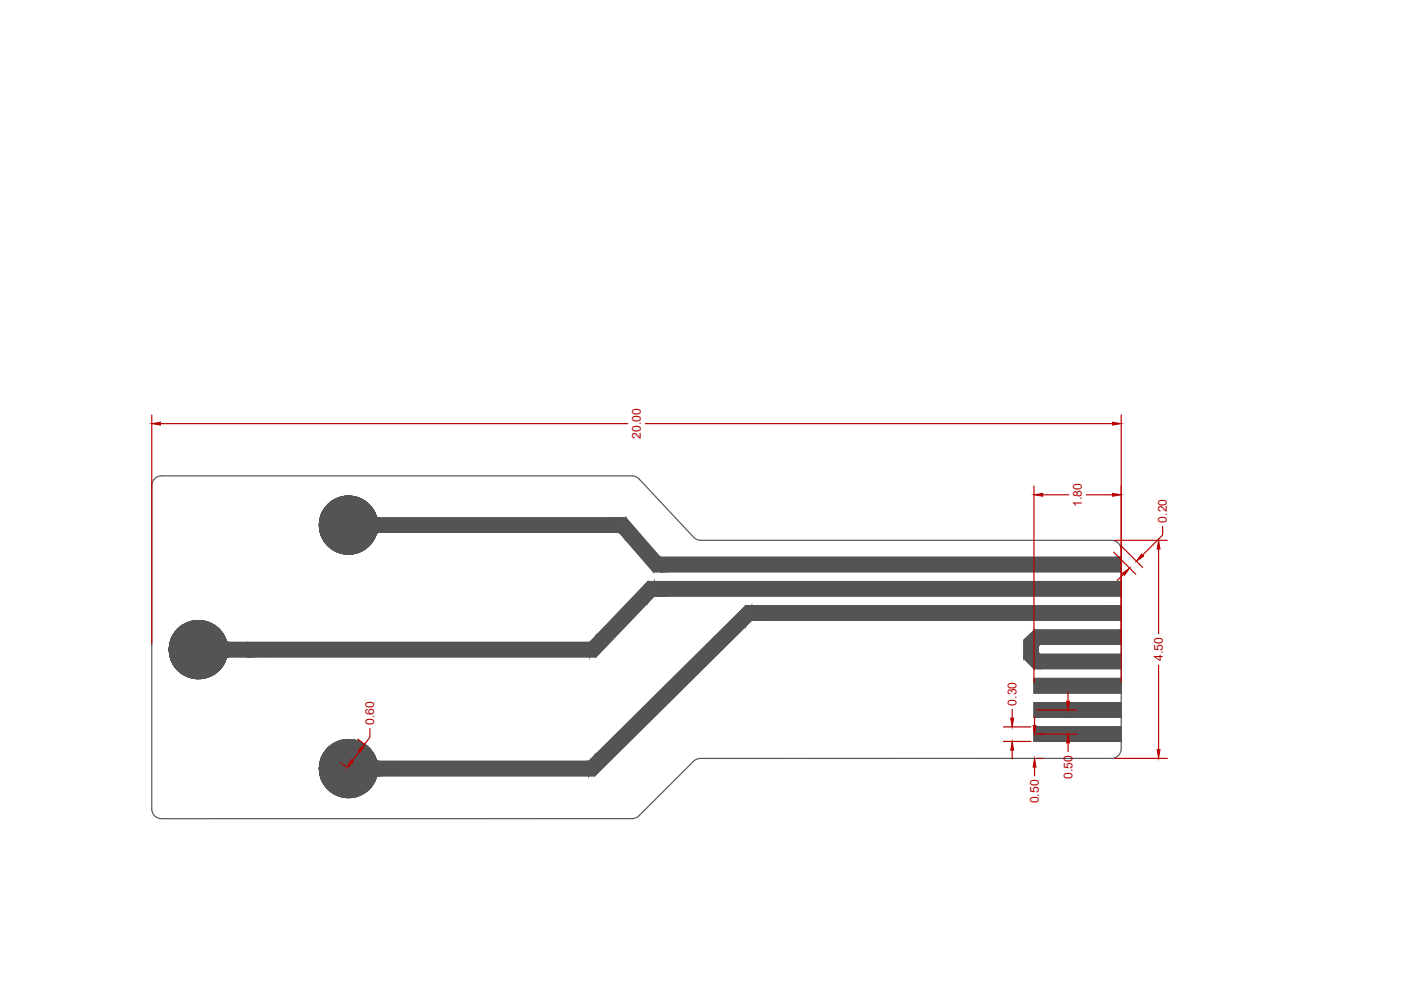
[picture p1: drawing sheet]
<svg xmlns="http://www.w3.org/2000/svg" width="297mm" height="210mm" viewBox="0 0 297 210" stroke-linecap="round" stroke-linejoin="round" font-family="sans-serif">
<defs><g id="words">
<g font-size="2.6" fill="#b80000">
<text x="135.9" y="93" transform="rotate(-90 135.9 93)">20.00</text>
<text x="229.4" y="107.5" transform="rotate(-90 229.4 107.5)">1.80</text>
<text x="247.4" y="110.8" transform="rotate(-90 247.4 110.8)">0.20</text>
<text x="246.5" y="140.1" transform="rotate(-90 246.5 140.1)">4.50</text>
<text x="215.5" y="149.6" transform="rotate(-90 215.5 149.6)">0.30</text>
<text x="79.3" y="153.7" transform="rotate(-90 79.3 153.7)">0.60</text>
<text x="227.4" y="165.2" transform="rotate(-90 227.4 165.2)">0.50</text>
<text x="220.3" y="170.3" transform="rotate(-90 220.3 170.3)">0.50</text>
</g>
</g></defs>
<!-- layer: TopLayer -->
<path d="M69.8 106.7a6.2 6.2 0 0 1 10.1 2.9l.3 .2h52.5l7.2 8.4h97.8v3h-99.2l-7.2-8.3h-51.1l-.3 .1a6.2 6.2 0 0 1-9.3 3.6 6.2 6.2 0 0 1-.8-9.9zM38 133.1a6.2 6.2 0 0 1 10 2.9l.4 .2h76.6l12.4-12.9h100.3v3.1h-99l-12.3 12.9h-78l-.4 .1a6.2 6.2 0 0 1-9.2 3.6 6.2 6.2 0 0 1-.8-9.9zM52.4 137.7h.1M69.8 158.3a6.2 6.2 0 0 1 10.1 2.9l.3 .2h44.6l33.3-33h79.6v3.1h-78.3l-33.3 33h-45.9l-.3 .2a6.2 6.2 0 0 1-9.3 3.5 6.2 6.2 0 0 1-.8-9.9zM219.2 154.1h18.5v3.1h-18.5zM219.2 149h18.5v3.1h-18.5zM219.2 143.8h18.5v3.1h-18.5z" fill="none" stroke="#545454" stroke-width=".25"/>
<g fill="#545454" stroke="#545454" stroke-width=".21">
<path d="M35.9 137.7v.1z"/>
<path d="M48.1 136.1v3.3z"/>
<path d="M48.2 136.1v3.2z"/>
<path d="M67.7 162.8v.3z"/>
<path d="M67.7 162.5v.9z"/>
<path d="M67.8 161.9v2.1z"/>
<path d="M68.1 160.9v4.1z"/>
<path d="M68.3 108.7v5.2z"/>
<path d="M68.3 160.4v5.2z"/>
<path d="M69.3 158.9v8.1z"/>
<path d="M69.7 158.4v9.1z"/>
<path d="M71.2 105.8v11.1z"/>
<path d="M71.3 157.3v11.3z"/>
<path d="M71.9 157.1v11.7z"/>
<path d="M72.4 157v11.9z"/>
<path d="M77.1 157.7v10.5z"/>
<path d="M78.9 107.8v7.1z"/>
<path d="M79.4 160.2v5.5z"/>
<path d="M79.5 108.9v4.9z"/>
<path d="M79.8 161.1v3.7z"/>
<path d="M80 161.4v3.1z"/>
<path d="M219.2 157.2h.1z"/>
<path d="M219.2 154.1h.1z"/>
<path d="M219.2 152.1h.1z"/>
<path d="M219.2 149h.1z"/>
<path d="M219.2 146.9h.1z"/>
<path d="M219.2 143.8h.1z"/>
<path d="M219.3 157.2h.9z"/>
<path d="M219.3 154.1h.9z"/>
<path d="M219.3 152.1h.9z"/>
<path d="M219.3 149h.9z"/>
<path d="M219.3 146.9h.9z"/>
<path d="M219.3 143.8h.9z"/>
<path d="M220.2 157.2h.3z"/>
<path d="M220.2 154.1h.3z"/>
<path d="M220.2 152.1h.3z"/>
<path d="M220.2 149h.3z"/>
<path d="M220.2 146.9h.3z"/>
<path d="M220.2 143.8h.3z"/>
<path d="M220.6 157.2h6z"/>
<path d="M220.6 154.1h6z"/>
<path d="M220.6 152.1h6z"/>
<path d="M220.6 149h6z"/>
<path d="M220.6 146.9h6z"/>
<path d="M220.6 143.8h6z"/>
<path d="M226.6 157.2h3.8z"/>
<path d="M226.6 154.1h3.8z"/>
<path d="M226.6 152.1h3.8z"/>
<path d="M226.6 149h3.8z"/>
<path d="M226.6 146.9h3.8z"/>
<path d="M226.6 143.8h3.8z"/>
<path d="M230.4 157.2h7.3z"/>
<path d="M230.4 154.1h7.3z"/>
<path d="M230.4 152.1h7.3z"/>
<path d="M230.4 149h7.3z"/>
<path d="M230.4 146.9h7.3z"/>
<path d="M230.4 143.8h7.3z"/>
<path d="M35.9 137.5v.3zM35.9 137.5v.4z"/>
<path d="M35.9 137.5v.4zM35.9 137.5v.4z"/>
<path d="M35.9 137.4v.5zM35.9 137.4v.6z"/>
<path d="M35.9 137.4v.6zM35.9 137.4v.6z"/>
<path d="M35.9 137.3v.7zM35.9 137.3v.9z"/>
<path d="M35.9 137.3v.9zM35.9 137.3v.9z"/>
<path d="M35.9 137.2v1zM35.9 137.2v1.1z"/>
<path d="M35.9 137.2v1.1zM35.9 137.2v1.1z"/>
<path d="M35.9 137.1v1.2zM35.9 137.1v1.3z"/>
<path d="M35.9 137v1.4zM35.9 137v1.4z"/>
<path d="M36 136.9l-.1 1.5zM36 136.9v1.6z"/>
<path d="M36 136.9v1.6zM36 136.9v1.6z"/>
<path d="M36 136.8v1.7zM36 136.8v1.9z"/>
<path d="M36 136.8v1.9zM36 136.8v1.9z"/>
<path d="M36 136.7v2zM36 136.7v2.1z"/>
<path d="M36 136.7v2.1zM36 136.7v2.1z"/>
<path d="M36 136.6v2.2zM36 136.6v2.3z"/>
<path d="M36 136.6v2.3zM36 136.6v2.3z"/>
<path d="M36 136.4v2.5zM36 136.4v2.6z"/>
<path d="M36 136.4v2.6zM36 136.4v2.6z"/>
<path d="M36.1 136.3l-.1 2.7zM36.1 136.3v2.9z"/>
<path d="M36.1 136.3v2.9zM36.1 136.3v2.9z"/>
<path d="M36.1 136.2v3zM36.1 136.2v3.1z"/>
<path d="M36.1 136.2v3.1zM36.1 136.2v3.1z"/>
<path d="M36.1 136.1v3.2zM36.1 136.1v3.3z"/>
<path d="M36.1 136.1v3.3zM36.1 136.1v3.3z"/>
<path d="M36.2 136l-.1 3.4zM36.2 136v3.5z"/>
<path d="M36.2 135.9v3.6zM36.2 135.9v3.6z"/>
<path d="M36.2 135.8v3.7zM36.2 135.8v3.8z"/>
<path d="M36.2 135.8v3.8zM36.2 135.8v3.8z"/>
<path d="M36.2 135.7v3.9zM36.2 135.7v4.1z"/>
<path d="M36.2 135.7v4.1zM36.2 135.7v4.1z"/>
<path d="M36.3 135.6l-.1 4.2zM36.3 135.6v4.3z"/>
<path d="M36.3 135.6v4.3zM36.3 135.6v4.3z"/>
<path d="M36.3 135.5v4.4zM36.3 135.5v4.5z"/>
<path d="M36.3 135.5v4.5zM36.3 135.5v4.5z"/>
<path d="M36.4 135.4l-.1 4.6zM36.4 135.4v4.7z"/>
<path d="M36.4 135.4v4.7zM36.4 135.4v4.7z"/>
<path d="M36.4 135.2v4.9zM36.4 135.2v5z"/>
<path d="M36.4 135.2v5zM36.4 135.2v5z"/>
<path d="M36.5 135.1l-.1 5.1zM36.5 135.1v5.2z"/>
<path d="M36.5 135.1v5.2zM36.5 135.1v5.2z"/>
<path d="M36.5 135v5.3zM36.5 135v5.5z"/>
<path d="M36.5 135v5.5zM36.5 135v5.5z"/>
<path d="M36.6 134.9l-.1 5.6zM36.6 134.9v5.7z"/>
<path d="M36.6 134.9v5.7zM36.6 134.9v5.7z"/>
<path d="M36.6 134.8v5.8zM36.6 134.8v5.9z"/>
<path d="M36.6 134.8v5.9zM36.6 134.8v5.9z"/>
<path d="M36.7 134.7l-.1 6zM36.7 134.7v6.1z"/>
<path d="M36.7 134.7v6.1zM36.7 134.7v6.1z"/>
<path d="M36.8 134.6l-.1 6.2zM36.8 134.6v6.3z"/>
<path d="M36.8 134.6v6.3zM36.8 134.6v6.3z"/>
<path d="M36.8 134.5v6.4zM36.8 134.5v6.5z"/>
<path d="M36.8 134.5v6.5zM36.8 134.5v6.5z"/>
<path d="M36.9 134.4l-.1 6.6zM36.9 134.4v6.7z"/>
<path d="M36.9 134.4v6.7zM36.9 134.4v6.7z"/>
<path d="M37 134.3l-.1 6.8zM37 134.3v6.9z"/>
<path d="M37 134.3v6.9zM37 134.3v6.9z"/>
<path d="M37 134.2v7zM37 134.2v7.1z"/>
<path d="M37 134.2v7.1zM37 134.2v7.1z"/>
<path d="M37.1 134.1l-.1 7.2zM37.1 134.1v7.3z"/>
<path d="M37.1 134.1v7.3zM37.1 134.1v7.3z"/>
<path d="M37.2 134l-.1 7.4zM37.2 134v7.5z"/>
<path d="M37.2 134v7.5zM37.2 134v7.5z"/>
<path d="M37.3 133.9l-.1 7.6zM37.3 133.9v7.7z"/>
<path d="M37.3 133.9v7.7zM37.3 133.9v7.7z"/>
<path d="M37.3 133.8v7.8zM37.3 133.8v7.9z"/>
<path d="M37.3 133.8v7.9zM37.3 133.8v7.9z"/>
<path d="M37.4 133.7l-.1 8zM37.4 133.7v8.1z"/>
<path d="M37.4 133.7v8.1zM37.4 133.7v8.1z"/>
<path d="M37.5 133.6l-.1 8.2zM37.5 133.6v8.3z"/>
<path d="M37.5 133.6v8.3zM37.5 133.6v8.3z"/>
<path d="M37.6 133.5l-.1 8.4zM37.6 133.5v8.5z"/>
<path d="M37.6 133.5v8.5zM37.6 133.5v8.5z"/>
<path d="M37.7 133.4l-.1 8.6zM37.7 133.4v8.7z"/>
<path d="M37.7 133.4v8.7zM37.7 133.4v8.7z"/>
<path d="M37.7 133.4v8.7l.1-8.8zM37.8 133.3v8.9z"/>
<path d="M37.8 133.3v8.9zM37.8 133.3v8.9z"/>
<path d="M37.8 133.3v8.9l.1-9zM37.9 133.2v9z"/>
<path d="M37.9 133.2v9zM37.9 133.2v9z"/>
<path d="M37.9 133.2v9l.1-9.1zM38 133.1v9.2z"/>
<path d="M38 133.1v9.2zM38 133.1v9.2z"/>
<path d="M38 133.1v9.2v-9.2zM38 133.1v9.3z"/>
<path d="M38 133.1v9.3zM38 133.1v9.3z"/>
<path d="M38 133.1v9.3l.1-9.4zM38.1 133v9.5z"/>
<path d="M38.1 133v9.5zM38.1 133v9.5z"/>
<path d="M38.1 133v9.5l.1-9.6zM38.2 132.9v9.7z"/>
<path d="M38.2 132.9v9.7zM38.2 132.9v9.7z"/>
<path d="M38.2 132.9v9.7l.1-9.8zM38.3 132.8v9.9z"/>
<path d="M38.3 132.8v9.9zM38.3 132.8v9.9z"/>
<path d="M38.3 132.8v9.9l.1-10zM38.4 132.7v10z"/>
<path d="M38.4 132.7v10zM38.4 132.7v10z"/>
<path d="M38.4 132.7v10l.1-10zM38.5 132.7v10.1z"/>
<path d="M38.5 132.7v10.1zM38.5 132.7v10.1z"/>
<path d="M38.5 132.7v10.1l.1-10.2zM38.6 132.6v10.3z"/>
<path d="M38.6 132.6v10.3zM38.6 132.6v10.3z"/>
<path d="M38.6 132.6v10.3l.2-10.4zM38.8 132.5v10.4z"/>
<path d="M38.8 132.5v10.4zM38.8 132.5v10.4z"/>
<path d="M38.8 132.5v10.4l.1-10.4zM38.9 132.5v10.5z"/>
<path d="M38.9 132.5v10.5zM38.9 132.5v10.5z"/>
<path d="M38.9 132.5v10.5l.1-10.6zM39 132.4v10.7l-.1-.1z"/>
<path d="M39 132.4v10.7zM39 132.4v10.7z"/>
<path d="M39 132.4v10.7l.1-10.8zM39.1 132.3v10.8h-.1z"/>
<path d="M39.1 132.3v10.8zM39.1 132.3v10.8z"/>
<path d="M39.1 132.3v10.8l.1-10.8zM39.2 132.3v10.9l-.1-.1z"/>
<path d="M39.2 132.3v10.9zM39.2 132.3v10.9z"/>
<path d="M39.2 132.3v10.9l.1-11zM39.3 132.2v11h-.1z"/>
<path d="M39.3 132.2v11zM39.3 132.2v11z"/>
<path d="M39.3 132.2v11l.1-11zM39.4 132.2v11.1l-.1-.1z"/>
<path d="M39.4 132.2v11.1zM39.4 132.2v11.1z"/>
<path d="M39.4 132.2v11.1l.1-11.2zM39.5 132.1v11.3l-.1-.1z"/>
<path d="M39.5 132.1v11.3zM39.5 132.1v11.3z"/>
<path d="M39.5 132.1v11.3l.1-11.3zM39.6 132.1v11.3h-.1z"/>
<path d="M39.6 132.1v11.3zM39.6 132.1v11.3z"/>
<path d="M39.6 132.1v11.3l.1-11.4zM39.7 132v11.5l-.1-.1z"/>
<path d="M39.7 132v11.5zM39.8 132v11.5z"/>
<path d="M39.8 132v11.5l.1-11.5zM39.9 132v11.5h-.1z"/>
<path d="M39.9 132v11.5zM39.9 132v11.5z"/>
<path d="M39.9 132v11.5l.1-11.6zM40 131.9v11.6h-.1z"/>
<path d="M40 131.9v11.6zM40 131.9v11.6z"/>
<path d="M40 131.9v11.6l.1-11.6zM40.1 131.9v11.7l-.1-.1z"/>
<path d="M40.1 131.9v11.7zM40.1 131.9v11.7z"/>
<path d="M40.1 131.9v11.7l.1-11.7zM40.2 131.9v11.7h-.1z"/>
<path d="M40.2 131.9v11.7zM40.2 131.9v11.7z"/>
<path d="M40.2 131.9v11.7l.1-11.8zM40.3 131.8v11.9l-.1-.1z"/>
<path d="M40.3 131.8v11.9zM40.3 131.8v11.9z"/>
<path d="M40.3 131.8v11.9l.2-11.9zM40.5 131.8v11.9h-.2z"/>
<path d="M40.5 131.8v11.9zM40.5 131.8v11.9z"/>
<path d="M40.5 131.8v11.9l.1-11.9zM40.6 131.8v11.9h-.1z"/>
<path d="M40.6 131.8v11.9zM40.6 131.8v11.9z"/>
<path d="M40.6 131.8v11.9l.1-12zM40.7 131.7v12h-.1z"/>
<path d="M40.7 131.7v12zM40.7 131.7v12z"/>
<path d="M40.7 131.7v12l.1-12zM40.8 131.7v12.1l-.1-.1z"/>
<path d="M40.8 131.7v12.1zM40.8 131.7v12.1z"/>
<path d="M40.8 131.7v12.1l.1-12.1zM40.9 131.7v12.1h-.1z"/>
<path d="M40.9 131.7v12.1zM40.9 131.7v12.1z"/>
<path d="M40.9 131.7v12.1l.2-12.1zM41.1 131.7v12.1h-.2z"/>
<path d="M41.1 131.7v12.1zM41.1 131.7v12.1z"/>
<path d="M41.1 131.7v12.1l.1-12.2zM41.2 131.6v12.2h-.1z"/>
<path d="M41.2 131.6v12.2zM41.2 131.6v12.2z"/>
<path d="M41.2 131.6v12.2l.1-12.2zM41.3 131.6v12.3l-.1-.1z"/>
<path d="M41.3 131.6v12.3zM41.3 131.6v12.3z"/>
<path d="M41.3 131.6v12.3l.1-12.3zM41.4 131.6v12.3h-.1z"/>
<path d="M41.4 131.6v12.3zM41.4 131.6v12.3z"/>
<path d="M41.4 131.6v12.3l.2-12.3zM41.6 131.6v12.3h-.2z"/>
<path d="M41.6 131.6v12.3zM41.6 131.6v12.3z"/>
<path d="M41.6 131.6v12.3l.1-12.3zM41.7 131.6v12.3h-.1z"/>
<path d="M41.7 131.6v12.3zM41.7 131.6v12.3z"/>
<path d="M41.7 131.6v12.3l.1-12.3zM41.8 131.6v12.3h-.1z"/>
<path d="M41.8 131.6v12.3zM41.8 131.6v12.3z"/>
<path d="M41.8 131.6v12.3l.1-12.3zM41.9 131.6v12.3h-.1z"/>
<path d="M41.9 131.6v12.3zM41.9 131.6v12.3z"/>
<path d="M41.9 131.6v12.3l.2-12.3zM42.1 131.6v12.3h-.2z"/>
<path d="M42.1 131.6v12.3zM42.1 131.6v12.3z"/>
<path d="M42.1 131.6v12.3l.1-12.3zM42.2 131.6v12.3h-.1z"/>
<path d="M42.2 131.6v12.3zM42.2 131.6v12.3z"/>
<path d="M42.2 131.6v12.3l.1-12.3zM42.3 131.6v12.3h-.1z"/>
<path d="M42.3 131.6v12.3zM42.3 131.6v12.3z"/>
<path d="M42.3 131.6v12.3l.1-12.3zM42.4 131.6v12.3h-.1z"/>
<path d="M42.4 131.6v12.3zM42.4 131.6v12.3z"/>
<path d="M42.4 131.6v12.3l.2-12.3zM42.6 131.6v12.3h-.2z"/>
<path d="M42.6 131.6v12.3zM42.6 131.6v12.3z"/>
<path d="M42.6 131.6v12.3l.1-12.3zM42.7 131.6v12.3h-.1z"/>
<path d="M42.7 131.6v12.3zM42.7 131.6v12.3z"/>
<path d="M42.7 131.6v12.3l.1-12.3zM42.8 131.6v12.3h-.1z"/>
<path d="M42.8 131.6v12.3zM42.8 131.6v12.3z"/>
<path d="M42.8 131.6v12.3l.1-12.3zM42.9 131.6v12.2l-.1 .1z"/>
<path d="M42.9 131.6v12.2zM42.9 131.6v12.2z"/>
<path d="M42.9 131.6v12.2l.2-12.1zM43.1 131.7v12.1h-.2z"/>
<path d="M43.1 131.7v12.1zM43.1 131.7v12.1z"/>
<path d="M43.1 131.7v12.1l.1-12.1zM43.2 131.7v12.1h-.1z"/>
<path d="M43.2 131.7v12.1zM43.2 131.7v12.1z"/>
<path d="M43.2 131.7v12.1l.1-12.1zM43.3 131.7v12.1h-.1z"/>
<path d="M43.3 131.7v12.1zM43.3 131.7v12.1z"/>
<path d="M43.3 131.7v12.1l.1-12.1zM43.4 131.7v12l-.1 .1z"/>
<path d="M43.4 131.7v12zM43.4 131.7v12z"/>
<path d="M43.4 131.7v12l.2-11.9zM43.6 131.8v11.9h-.2z"/>
<path d="M43.6 131.8v11.9zM43.6 131.8v11.9z"/>
<path d="M43.6 131.8v11.9l.1-11.9zM43.7 131.8v11.9h-.1z"/>
<path d="M43.7 131.8v11.9zM43.7 131.8v11.9z"/>
<path d="M43.7 131.8v11.9l.1-11.9zM43.8 131.8v11.9h-.1z"/>
<path d="M43.8 131.8v11.9zM43.8 131.8v11.9z"/>
<path d="M43.8 131.8v11.9l.1-11.8zM43.9 131.9v11.7l-.1 .1z"/>
<path d="M43.9 131.9v11.7zM43.9 131.9v11.7z"/>
<path d="M43.9 131.9v11.7l.1-11.7zM44 131.9v11.7h-.1z"/>
<path d="M44 131.9v11.7zM44 131.9v11.7z"/>
<path d="M44 131.9v11.7l.2-11.7zM44.2 131.9v11.6l-.2 .1z"/>
<path d="M44.2 131.9v11.6zM44.2 131.9v11.6z"/>
<path d="M44.2 131.9v11.6l.1-11.5zM44.3 132v11.5h-.1z"/>
<path d="M44.3 132v11.5zM44.3 132v11.5z"/>
<path d="M44.3 132v11.5l.1-11.5zM44.4 132v11.4l-.1 .1z"/>
<path d="M44.4 132v11.4zM44.4 132v11.4z"/>
<path d="M44.4 132v11.4l.1-11.3zM44.5 132.1v11.3h-.1z"/>
<path d="M44.5 132.1v11.3zM44.5 132.1v11.3z"/>
<path d="M44.5 132.1v11.3l.1-11.3zM44.6 132.1v11.2l-.1 .1z"/>
<path d="M44.6 132.1v11.2zM44.6 132.1v11.2z"/>
<path d="M44.6 132.1v11.2l.1-11.1zM44.7 132.2v11.1h-.1z"/>
<path d="M44.7 132.2v11.1zM44.7 132.2v11.1z"/>
<path d="M44.7 132.2v11.1l.1-11.1zM44.8 132.2v11l-.1 .1z"/>
<path d="M44.8 132.2v11zM44.8 132.2v11z"/>
<path d="M44.8 132.2v11l.2-10.9zM45 132.3v10.9h-.2z"/>
<path d="M45 132.3v10.9zM45 132.3v10.9z"/>
<path d="M45 132.3v10.9l.1-10.9zM45.1 132.3v10.8l-.1 .1z"/>
<path d="M45.1 132.3v10.8zM45.1 132.3v10.8z"/>
<path d="M45.1 132.3v10.8l.1-10.7zM45.2 132.4v10.7h-.1z"/>
<path d="M45.2 132.4v10.7zM45.2 132.4v10.7z"/>
<path d="M45.2 132.4v10.7l.1-10.6zM45.3 132.5l-.1 10.6z"/>
<path d="M45.3 132.5v10.5zM45.3 132.5v10.5z"/>
<path d="M45.3 132.5v10.5zM45.4 132.5l-.1 10.5z"/>
<path d="M45.4 132.5v10.4zM45.4 132.5v10.4z"/>
<path d="M45.4 132.5v10.4zM45.5 132.6l-.1 10.3z"/>
<path d="M45.5 132.6v10.3zM45.5 132.6v10.3z"/>
<path d="M45.5 132.6v10.3zM45.6 132.7l-.1 10.2z"/>
<path d="M45.6 132.7v10.1zM45.6 132.7v10.1z"/>
<path d="M45.6 132.7v10.1zM45.7 132.8l-.1 10z"/>
<path d="M45.7 132.8v9.9zM45.7 132.8v9.9z"/>
<path d="M45.7 132.8v9.9zM45.8 132.8l-.1 9.9z"/>
<path d="M45.8 132.8v9.8zM45.8 132.8v9.8z"/>
<path d="M45.8 132.8v9.8zM45.9 132.9l-.1 9.7z"/>
<path d="M45.9 132.9v9.7zM45.9 132.9v9.7z"/>
<path d="M45.9 132.9v9.7zM46 133l-.1 9.6z"/>
<path d="M46 133v9.5zM46 133v9.5z"/>
<path d="M46 133v9.5zM46.1 133.1l-.1 9.4z"/>
<path d="M46.1 133.1v9.3zM46.1 133.1v9.3z"/>
<path d="M46.1 133.1v9.3zM46.2 133.1l-.1 9.3z"/>
<path d="M46.2 133.1v9.2zM46.2 133.1v9.2z"/>
<path d="M46.2 133.1v9.2zM46.3 133.2l-.1 9.1z"/>
<path d="M46.3 133.2v9zM46.3 133.2v9z"/>
<path d="M46.3 133.2v9zM46.4 133.3l-.1 8.9z"/>
<path d="M46.4 133.3v8.9zM46.4 133.3v8.9z"/>
<path d="M46.4 133.3v8.9zM46.4 133.4v8.8z"/>
<path d="M46.4 133.4v8.7zM46.5 133.4l-.1 8.7z"/>
<path d="M46.5 133.4v8.7zM46.5 133.5v8.6z"/>
<path d="M46.5 133.5v8.5zM46.5 133.5v8.5z"/>
<path d="M46.5 133.5v8.5zM46.6 133.6l-.1 8.4z"/>
<path d="M46.6 133.6v8.3zM46.6 133.6v8.3z"/>
<path d="M46.6 133.6v8.3zM46.7 133.7l-.1 8.2z"/>
<path d="M46.7 133.7v8.1zM46.7 133.7v8.1z"/>
<path d="M46.7 133.7v8.1zM46.8 133.8l-.1 8z"/>
<path d="M46.8 133.8v7.9zM46.8 133.8v7.9z"/>
<path d="M46.8 133.8v7.9zM46.9 133.9l-.1 7.8z"/>
<path d="M46.9 133.9v7.7zM46.9 133.9v7.7z"/>
<path d="M46.9 133.9v7.7zM46.9 134v7.6z"/>
<path d="M46.9 134v7.5zM46.9 134v7.5z"/>
<path d="M46.9 134v7.5zM47 134.1l-.1 7.4z"/>
<path d="M47 134.1v7.3zM47 134.1v7.3z"/>
<path d="M47 134.1v7.3zM47.1 134.2l-.1 7.2z"/>
<path d="M47.1 134.2v7.1zM47.1 134.2v7.1z"/>
<path d="M47.1 134.2v7.1zM47.2 134.3l-.1 7z"/>
<path d="M47.2 134.3v6.9zM47.2 134.3v6.9z"/>
<path d="M47.2 134.3v6.9zM47.2 134.4v6.8z"/>
<path d="M47.2 134.4v6.7zM47.2 134.4v6.7z"/>
<path d="M47.2 134.4v6.7zM47.3 134.5l-.1 6.6z"/>
<path d="M47.3 134.5v6.5zM47.3 134.5v6.5z"/>
<path d="M47.3 134.5v6.5zM47.4 134.6l-.1 6.4z"/>
<path d="M47.4 134.6v6.3zM47.4 134.6v6.3z"/>
<path d="M47.4 134.6v6.3zM47.4 134.7v6.2z"/>
<path d="M47.4 134.7v6.1zM47.4 134.7v6.1z"/>
<path d="M47.4 134.7v6.1zM47.5 134.8l-.1 6z"/>
<path d="M47.5 134.8v5.9zM47.5 134.8v5.9z"/>
<path d="M47.5 134.8v5.9zM47.5 134.9v5.8z"/>
<path d="M47.5 134.9v5.7zM47.5 134.9v5.7z"/>
<path d="M47.5 134.9v5.7zM47.6 135l-.1 5.6z"/>
<path d="M47.6 135v5.4zM47.6 135v5.4z"/>
<path d="M47.6 135v5.4zM47.7 135.1l-.1 5.3z"/>
<path d="M47.7 135.1v5.2zM47.7 135.1v5.2z"/>
<path d="M47.7 135.1v5.2zM47.7 135.3v5z"/>
<path d="M47.7 135.3v4.9zM47.7 135.3v4.9z"/>
<path d="M47.7 135.3v4.9zM47.8 135.4l-.1 4.8z"/>
<path d="M47.8 135.4v4.7zM47.8 135.4v4.7z"/>
<path d="M47.8 135.4v4.7zM47.8 135.5v4.6z"/>
<path d="M47.8 135.5v4.5zM47.8 135.5v4.5z"/>
<path d="M47.8 135.5v4.5zM47.8 135.6v4.4z"/>
<path d="M47.8 135.6v4.3zM47.8 135.6v4.3z"/>
<path d="M47.8 135.6v4.3zM47.9 135.7l-.1 4.2z"/>
<path d="M47.9 135.7v4.1zM47.9 135.7v4.1z"/>
<path d="M47.9 135.7v4.1zM47.9 135.8v4z"/>
<path d="M47.9 135.8v3.8zM47.9 135.8v3.8z"/>
<path d="M47.9 135.8v3.8zM47.9 135.9v3.7z"/>
<path d="M47.9 135.9v3.7zM47.9 135.9v3.7z"/>
<path d="M47.9 135.9v3.7zM48 135.9l-.1 3.7z"/>
<path d="M48 135.9v3.7zM48 135.9v3.7z"/>
<path d="M48 135.9v3.7zM48 135.9v3.7z"/>
<path d="M48 135.9v3.6zM48 135.9v3.6z"/>
<path d="M48 135.9v3.6zM48 136v3.5z"/>
<path d="M48 136v3.5zM48 136v3.5z"/>
<path d="M48 136v3.5zM48 136v3.5z"/>
<path d="M48 136v3.5zM48 136v3.5z"/>
<path d="M48 136v3.5zM48 136v3.5z"/>
<path d="M48 136v3.4zM48 136v3.4z"/>
<path d="M48 136v3.4zM48.1 136.1l-.1 3.3z"/>
<path d="M48.1 136.1v3.3zM48.1 136.1v3.3z"/>
<path d="M48.1 136.1v3.3zM48.1 136.1v3.3z"/>
<path d="M48.1 136.1v3.3zM48.1 136.1v3.3z"/>
<path d="M48.1 136.1v3.3zM48.1 136.1v3.3zM48.1 136.1v3.3z"/>
<path d="M48.1 136.1v3.3zM48.1 136.1v3.3zM48.1 136.1v3.3zM48.1 136.1v3.3z"/>
<path d="M48.1 136.1v3.3zM48.2 136.1l-.1 3.3zM48.2 136.1v3.2z"/>
<path d="M48.2 136.1v3.2zM48.2 136.2v3.1z"/>
<path d="M48.2 136.2v3.1zM48.2 136.2v3.1z"/>
<path d="M48.2 136.2v3.1zM48.2 136.2v3.1zM48.2 136.2v3.1zM48.2 136.2v3.1z"/>
<path d="M48.2 136.2v3.1zM48.3 136.2l-.1 3.1zM48.3 136.2v3.1zM48.3 136.2v3.1z"/>
<path d="M48.3 136.2v3.1zM48.3 136.2v3.1z"/>
<path d="M48.3 136.2v3.1zM48.3 136.2v3.1z"/>
<path d="M48.3 136.2v3.1zM48.3 136.2v3.1z"/>
<path d="M48.3 136.2v3.1zM48.3 136.2v3.1z"/>
<path d="M48.3 136.2v3.1zM48.4 136.2l-.1 3.1z"/>
<path d="M48.4 136.2v3.1zM48.4 136.2v3.1z"/>
<path d="M48.4 136.2v3.1zM48.4 136.2v3.1zM48.4 136.2v3.1zM48.4 136.2v3.1z"/>
<path d="M48.4 136.2v3.1l4-3.1zM48.4 139.3l4-3.1v3.1z"/>
<path d="M67.7 111.2v.2zM67.7 111.2v.3z"/>
<path d="M67.7 162.8v.2zM67.7 162.8v.3zM67.7 162.8v.3z"/>
<path d="M67.7 111v.5zM67.7 111v.7z"/>
<path d="M67.7 162.6v.5zM67.7 162.6v.7z"/>
<path d="M67.7 162.6v.7zM67.7 162.6v.7z"/>
<path d="M67.7 110.9v.8zM67.7 110.9v.9z"/>
<path d="M67.7 162.5v.8zM67.7 162.5v.9zM67.7 162.5v.9z"/>
<path d="M67.7 110.8v1zM67.7 110.8v1.1z"/>
<path d="M67.7 162.4v1zM67.7 162.4v1.1z"/>
<path d="M67.7 162.4v1.1zM67.7 162.4v1.1z"/>
<path d="M67.8 110.7l-.1 1.2zM67.8 110.7v1.3z"/>
<path d="M67.8 162.3l-.1 1.2zM67.8 162.3v1.3z"/>
<path d="M67.8 162.3v1.3zM67.8 162.3v1.3z"/>
<path d="M67.8 110.5v1.5zM67.8 110.5v1.6z"/>
<path d="M67.8 162.1v1.5zM67.8 162.1v1.7z"/>
<path d="M67.8 162.1v1.7zM67.8 162.1v1.7z"/>
<path d="M67.8 110.4v1.7zM67.8 110.4v1.9z"/>
<path d="M67.8 162v1.8zM67.8 162v1.9z"/>
<path d="M67.8 162v1.9zM67.8 162v1.9z"/>
<path d="M67.8 110.3v2zM67.8 110.3v2.1z"/>
<path d="M67.8 161.9v2zM67.8 161.9v2.1zM67.8 161.9v2.1z"/>
<path d="M67.8 110.2v2.2zM67.8 110.2v2.3zM67.8 110.2v2.3zM67.8 110.2v2.3z"/>
<path d="M67.8 161.8v2.2zM67.8 161.8v2.3z"/>
<path d="M67.8 161.8v2.3zM67.8 161.8v2.3z"/>
<path d="M67.9 110l-.1 2.5zM67.9 110v2.6z"/>
<path d="M67.9 110v2.6zM67.9 110v2.6z"/>
<path d="M67.9 161.7l-.1 2.4zM67.9 161.7v2.6z"/>
<path d="M67.9 161.7v2.6zM67.9 161.7v2.6z"/>
<path d="M67.9 109.9v2.7zM67.9 109.9v2.9z"/>
<path d="M67.9 109.9v2.9zM67.9 109.9v2.9z"/>
<path d="M67.9 161.5v2.8zM67.9 161.5v2.9z"/>
<path d="M67.9 161.5v2.9zM67.9 161.5v2.9z"/>
<path d="M67.9 109.8v3zM67.9 109.8v3.1zM67.9 109.8v3.1zM67.9 109.8v3.1z"/>
<path d="M67.9 161.4v3zM67.9 161.4v3.1z"/>
<path d="M67.9 161.4v3.1zM67.9 161.4v3.1z"/>
<path d="M67.9 109.7v3.2zM67.9 109.7v3.3zM67.9 109.7v3.3zM67.9 109.7v3.3z"/>
<path d="M68 161.3l-.1 3.2zM68 161.3v3.3z"/>
<path d="M68 161.3v3.3zM68 161.3v3.3z"/>
<path d="M68 109.6l-.1 3.4zM68 109.6v3.5z"/>
<path d="M68 109.6v3.5zM68 109.6v3.5z"/>
<path d="M68 161.2v3.4zM68 161.2v3.5z"/>
<path d="M68 161.2v3.5zM68 161.2v3.5z"/>
<path d="M68 109.4v3.7zM68 109.4v3.8z"/>
<path d="M68 109.4v3.8zM68 109.4v3.8z"/>
<path d="M68 161v3.7zM68 161v3.9z"/>
<path d="M68 161v3.9zM68 161v3.9z"/>
<path d="M68.1 109.3l-.1 3.9zM68.1 109.3v4.1zM68.1 109.3v4.1zM68.1 109.3v4.1z"/>
<path d="M68.1 160.9l-.1 4zM68.1 160.9v4.1zM68.1 160.9v4.1z"/>
<path d="M68.1 109.2v4.2zM68.1 109.2v4.3zM68.1 109.2v4.3zM68.1 109.2v4.3z"/>
<path d="M68.1 160.8v4.2zM68.1 160.8v4.3z"/>
<path d="M68.1 160.8v4.3zM68.1 160.8v4.3z"/>
<path d="M68.1 109.1v4.4zM68.1 109.1v4.5zM68.1 109.1v4.5zM68.1 109.1v4.5z"/>
<path d="M68.1 160.7v4.4zM68.1 160.7v4.5z"/>
<path d="M68.1 160.7v4.5zM68.1 160.7v4.5z"/>
<path d="M68.2 109l-.1 4.6zM68.2 109v4.7zM68.2 109v4.7zM68.2 109v4.7z"/>
<path d="M68.2 160.6l-.1 4.6zM68.2 160.6v4.7z"/>
<path d="M68.2 160.6v4.7zM68.2 160.6v4.7z"/>
<path d="M68.2 108.8v4.9zM68.2 108.8v5zM68.2 108.8v5zM68.2 108.8v5z"/>
<path d="M68.2 160.5v4.8zM68.2 160.5v4.9z"/>
<path d="M68.2 160.5v4.9zM68.2 160.5v4.9z"/>
<path d="M68.3 108.7l-.1 5.1zM68.3 108.7v5.2zM68.3 108.7v5.2z"/>
<path d="M68.3 160.4l-.1 5zM68.3 160.4v5.2zM68.3 160.4v5.2z"/>
<path d="M68.3 108.6v5.3zM68.3 108.6v5.5zM68.3 108.6v5.5zM68.3 108.6v5.5z"/>
<path d="M68.4 160.2l-.1 5.4zM68.4 160.2v5.5z"/>
<path d="M68.4 160.2v5.5zM68.4 160.2v5.5z"/>
<path d="M68.4 108.5l-.1 5.6zM68.4 108.5v5.7zM68.4 108.5v5.7zM68.4 108.5v5.7z"/>
<path d="M68.4 160.1v5.6zM68.4 160.1v5.7z"/>
<path d="M68.4 160.1v5.7zM68.4 160.1v5.7z"/>
<path d="M68.5 108.4l-.1 5.8zM68.5 108.4v5.9z"/>
<path d="M68.5 108.4v5.9zM68.5 108.4v5.9z"/>
<path d="M68.5 160l-.1 5.8zM68.5 160v5.9z"/>
<path d="M68.5 160v5.9zM68.5 160v5.9z"/>
<path d="M68.5 108.3v6zM68.5 108.3v6.1zM68.5 108.3v6.1zM68.5 108.3v6.1z"/>
<path d="M68.5 159.9v6zM68.5 159.9v6.1z"/>
<path d="M68.5 159.9v6.1zM68.5 159.9v6.1z"/>
<path d="M68.6 108.2l-.1 6.2zM68.6 108.2v6.3zM68.6 108.2v6.3zM68.6 108.2v6.3z"/>
<path d="M68.6 159.8l-.1 6.2zM68.6 159.8v6.3z"/>
<path d="M68.6 159.8v6.3zM68.6 159.8v6.3z"/>
<path d="M68.7 108.1l-.1 6.4zM68.7 108.1v6.5zM68.7 108.1v6.5zM68.7 108.1v6.5z"/>
<path d="M68.7 159.7l-.1 6.4zM68.7 159.7v6.5z"/>
<path d="M68.7 159.7v6.5zM68.7 159.7v6.5z"/>
<path d="M68.7 108v6.6zM68.7 108v6.7zM68.7 108v6.7zM68.7 108v6.7z"/>
<path d="M68.7 159.6v6.6zM68.7 159.6v6.7z"/>
<path d="M68.7 159.6v6.7zM68.7 159.6v6.7z"/>
<path d="M68.8 107.9l-.1 6.8zM68.8 107.9v6.9zM68.8 107.9v6.9zM68.8 107.9v6.9z"/>
<path d="M68.8 159.5l-.1 6.8zM68.8 159.5v6.9z"/>
<path d="M68.8 159.5v6.9zM68.8 159.5v6.9z"/>
<path d="M68.9 107.8l-.1 7zM68.9 107.8v7.1zM68.9 107.8v7.1zM68.9 107.8v7.1z"/>
<path d="M68.9 159.4l-.1 7zM68.9 159.4v7.1z"/>
<path d="M68.9 159.4v7.1zM68.9 159.4v7.1z"/>
<path d="M68.9 107.7v7.2zM68.9 107.7v7.3z"/>
<path d="M68.9 107.7v7.3zM68.9 107.7v7.3z"/>
<path d="M68.9 159.3v7.2zM68.9 159.3v7.3z"/>
<path d="M68.9 159.3v7.3zM68.9 159.3v7.3z"/>
<path d="M69 107.6l-.1 7.4zM69 107.6v7.5zM69 107.6v7.5zM69 107.6v7.5z"/>
<path d="M69 159.2l-.1 7.4zM69 159.2v7.5zM69 159.2v7.5zM69 159.2v7.5z"/>
<path d="M69.1 107.5l-.1 7.6zM69.1 107.5v7.7zM69.1 107.5v7.7zM69.1 107.5v7.7z"/>
<path d="M69.1 159.1l-.1 7.6zM69.1 159.1v7.7z"/>
<path d="M69.1 159.1v7.7zM69.1 159.1v7.7z"/>
<path d="M69.2 107.4l-.1 7.8zM69.2 107.4v7.9zM69.2 107.4v7.9zM69.2 107.4v7.9z"/>
<path d="M69.2 159l-.1 7.8zM69.2 159v7.9z"/>
<path d="M69.2 159v7.9zM69.2 159v7.9z"/>
<path d="M69.2 107.3v8zM69.2 107.3v8.1zM69.2 107.3v8.1zM69.2 107.3v8.1z"/>
<path d="M69.3 158.9l-.1 8zM69.3 158.9v8.1zM69.3 158.9v8.1z"/>
<path d="M69.3 107.2l-.1 8.2zM69.3 107.2v8.3zM69.3 107.2v8.3zM69.3 107.2v8.3z"/>
<path d="M69.3 158.8v8.2zM69.3 158.8v8.3z"/>
<path d="M69.3 158.8v8.3zM69.3 158.8v8.3z"/>
<path d="M69.4 107.1l-.1 8.4zM69.4 107.1v8.5zM69.4 107.1v8.5zM69.4 107.1v8.5z"/>
<path d="M69.4 158.7l-.1 8.4zM69.4 158.7v8.5z"/>
<path d="M69.4 158.7v8.5zM69.4 158.7v8.5z"/>
<path d="M69.5 107l-.1 8.6zM69.5 107v8.7z"/>
<path d="M69.5 107v8.7zM69.5 107v8.7z"/>
<path d="M69.5 158.6l-.1 8.6zM69.5 158.6v8.7z"/>
<path d="M69.5 158.6v8.7zM69.5 158.6v8.7z"/>
<path d="M69.5 107v8.7l.1-8.8zM69.6 106.9v8.9z"/>
<path d="M69.6 106.9v8.9zM69.6 106.9v8.9z"/>
<path d="M69.5 158.6v8.7l.1-8.8zM69.6 158.5v8.9z"/>
<path d="M69.6 158.5v8.9zM69.6 158.5v8.9z"/>
<path d="M69.6 106.9v8.9l.1-9zM69.7 106.8v9.1zM69.7 106.8v9.1zM69.7 106.8v9.1z"/>
<path d="M69.6 158.5v8.9l.1-9zM69.7 158.4v9.1zM69.7 158.4v9.1z"/>
<path d="M69.7 106.8v9.1l.1-9.2zM69.8 106.7v9.2zM69.8 106.7v9.2zM69.8 106.7v9.2z"/>
<path d="M69.7 158.4v9.1l.1-9.1zM69.8 158.4v9.2z"/>
<path d="M69.8 158.4v9.2zM69.8 158.4v9.2z"/>
<path d="M69.8 106.7v9.2l.1-9.2zM69.9 106.7v9.3zM69.9 106.7v9.3zM69.9 106.7v9.3z"/>
<path d="M69.8 158.4v9.2l.1-9.3zM69.9 158.3v9.3z"/>
<path d="M69.9 158.3v9.3zM69.9 158.3v9.3z"/>
<path d="M69.9 106.7v9.3l.1-9.4zM70 106.6v9.5zM70 106.6v9.5zM70 106.6v9.5z"/>
<path d="M69.9 158.3v9.3l.1-9.4zM70 158.2v9.5z"/>
<path d="M70 158.2v9.5zM70 158.2v9.5z"/>
<path d="M70 106.6v9.5l.1-9.6zM70.1 106.5v9.7zM70.1 106.5v9.7zM70.1 106.5v9.7z"/>
<path d="M70 158.2v9.5l.1-9.6zM70.1 158.1v9.7z"/>
<path d="M70.1 158.1v9.7zM70.1 158.1v9.7z"/>
<path d="M70.1 106.5v9.7l.1-9.8zM70.2 106.4v9.9zM70.2 106.4v9.9zM70.2 106.4v9.9z"/>
<path d="M70.1 158.1v9.7l.1-9.8zM70.2 158v9.9z"/>
<path d="M70.2 158v9.9zM70.2 158v9.9z"/>
<path d="M70.2 106.4v9.9l.1-10zM70.3 106.3v10zM70.3 106.3v10zM70.3 106.3v10z"/>
<path d="M70.2 158v9.9l.1-9.9zM70.3 158v9.9z"/>
<path d="M70.3 158v9.9zM70.3 158v9.9z"/>
<path d="M70.3 106.3v10l.1-10zM70.4 106.3v10.1zM70.4 106.3v10.1zM70.4 106.3v10.1z"/>
<path d="M70.3 158v9.9l.1-10zM70.4 157.9v10.1z"/>
<path d="M70.4 157.9v10.1zM70.4 157.9v10.1z"/>
<path d="M70.4 106.3v10.1l.1-10.2zM70.5 106.2v10.3zM70.5 106.2v10.3zM70.5 106.2v10.3z"/>
<path d="M70.4 157.9v10.1l.1-10.2zM70.5 157.8v10.3zM70.5 157.8v10.3zM70.5 157.8v10.3z"/>
<path d="M70.5 106.2v10.3l.1-10.4zM70.6 106.1v10.4zM70.6 106.1v10.4zM70.6 106.1v10.4z"/>
<path d="M70.5 157.8v10.3l.1-10.3zM70.6 157.8v10.4z"/>
<path d="M70.6 157.8v10.4zM70.6 157.8v10.4z"/>
<path d="M70.6 106.1v10.4l.1-10.4zM70.7 106.1v10.5l-.1-.1zM70.7 106.1v10.5zM70.7 106.1v10.5z"/>
<path d="M70.6 157.8v10.4l.1-10.5zM70.7 157.7v10.5h-.1z"/>
<path d="M70.7 157.7v10.5zM70.7 157.7v10.5z"/>
<path d="M70.7 106.1v10.5l.1-10.6zM70.8 106v10.7l-.1-.1zM70.8 106v10.7zM70.8 106v10.7z"/>
<path d="M70.7 157.7v10.5l.1-10.6zM70.8 157.6v10.7l-.1-.1z"/>
<path d="M70.8 157.6v10.7zM70.8 157.6v10.7z"/>
<path d="M70.8 106v10.7l.1-10.8zM70.9 105.9v10.8h-.1z"/>
<path d="M70.9 105.9v10.8zM70.9 105.9v10.8z"/>
<path d="M70.8 157.6v10.7l.1-10.7zM70.9 157.6v10.7h-.1z"/>
<path d="M70.9 157.6v10.7zM70.9 157.6v10.7z"/>
<path d="M70.9 105.9v10.8l.1-10.8zM71 105.9v10.9l-.1-.1zM71 105.9v10.9zM71 105.9v10.9z"/>
<path d="M70.9 157.6v10.7l.1-10.8zM71 157.5v10.9l-.1-.1z"/>
<path d="M71 157.5v10.9zM71 157.5v10.9z"/>
<path d="M71 105.9v10.9l.1-11zM71.1 105.8v11h-.1zM71.1 105.8v11zM71.1 105.8v11z"/>
<path d="M71 157.5v10.9l.1-11zM71.1 157.4v11.1l-.1-.1z"/>
<path d="M71.1 157.4v11.1zM71.1 157.4v11.1z"/>
<path d="M71.1 105.8v11l.1-11zM71.2 105.8v11.1l-.1-.1zM71.2 105.8v11.1z"/>
<path d="M71.1 157.4v11.1l.1-11.1zM71.2 157.4v11.1h-.1z"/>
<path d="M71.2 157.4v11.1zM71.2 157.4v11.1z"/>
<path d="M71.2 105.8v11.1l.1-11.2zM71.3 105.7v11.3l-.1-.1zM71.3 105.7v11.3zM71.3 105.7v11.3z"/>
<path d="M71.2 157.4v11.1l.1-11.2zM71.3 157.3v11.3l-.1-.1zM71.3 157.3v11.3z"/>
<path d="M71.3 105.7v11.3l.2-11.3zM71.5 105.7v11.3h-.2zM71.5 105.7v11.3zM71.5 105.7v11.3z"/>
<path d="M71.3 157.3v11.3l.2-11.3zM71.5 157.3v11.3h-.2z"/>
<path d="M71.5 157.3v11.3zM71.5 157.3v11.3z"/>
<path d="M71.5 105.7v11.3l.1-11.4zM71.6 105.6v11.5l-.1-.1zM71.6 105.6v11.5zM71.6 105.6v11.5z"/>
<path d="M71.5 157.3v11.3l.1-11.4zM71.6 157.2v11.5l-.1-.1zM71.6 157.2v11.5zM71.6 157.2v11.5z"/>
<path d="M71.6 105.6v11.5l.1-11.5zM71.7 105.6v11.5h-.1zM71.7 105.6v11.5zM71.7 105.6v11.5z"/>
<path d="M71.6 157.2v11.5l.1-11.5zM71.7 157.2v11.5h-.1z"/>
<path d="M71.7 157.2v11.5zM71.7 157.2v11.5z"/>
<path d="M71.7 105.6v11.5l.1-11.6zM71.8 105.5v11.6h-.1zM71.8 105.5v11.6zM71.8 105.5v11.6z"/>
<path d="M71.7 157.2v11.5l.1-11.6zM71.8 157.1v11.7l-.1-.1zM71.8 157.1v11.7zM71.8 157.1v11.7z"/>
<path d="M71.8 105.5v11.6l.1-11.6zM71.9 105.5v11.7l-.1-.1zM71.9 105.5v11.7zM71.9 105.5v11.7z"/>
<path d="M71.8 157.1v11.7l.1-11.7zM71.9 157.1v11.7h-.1zM71.9 157.1v11.7z"/>
<path d="M71.9 105.5v11.7l.1-11.7zM72 105.5v11.7h-.1zM72 105.5v11.7zM72 105.5v11.7z"/>
<path d="M71.9 157.1v11.7l.1-11.7zM72 157.1v11.7h-.1z"/>
<path d="M72 157.1v11.7zM72 157.1v11.7z"/>
<path d="M72 105.5v11.7l.2-11.8zM72.2 105.4v11.9l-.2-.1zM72.2 105.4v11.9zM72.2 105.4v11.9z"/>
<path d="M72 157.1v11.7l.2-11.8zM72.2 157v11.9l-.2-.1z"/>
<path d="M72.2 157v11.9zM72.2 157v11.9z"/>
<path d="M72.2 105.4v11.9l.1-11.9zM72.3 105.4v11.9h-.1zM72.3 105.4v11.9zM72.3 105.4v11.9z"/>
<path d="M72.2 157v11.9l.1-11.9zM72.3 157v11.9h-.1z"/>
<path d="M72.3 157v11.9zM72.3 157v11.9z"/>
<path d="M72.3 105.4v11.9l.1-11.9zM72.4 105.4v11.9h-.1zM72.4 105.4v11.9zM72.4 105.4v11.9z"/>
<path d="M72.3 157v11.9l.1-11.9zM72.4 157v11.9h-.1zM72.4 157v11.9z"/>
<path d="M72.4 105.4v11.9l.1-12zM72.5 105.3v12.1l-.1-.1zM72.5 105.3v12.1zM72.5 105.3v12.1z"/>
<path d="M72.4 157v11.9l.1-12zM72.5 156.9v12.1l-.1-.1z"/>
<path d="M72.5 156.9v12.1zM72.5 156.9v12.1z"/>
<path d="M72.5 105.3v12.1l.1-12.1zM72.6 105.3v12.1h-.1zM72.6 105.3v12.1zM72.6 105.3v12.1z"/>
<path d="M72.5 156.9v12.1l.1-12.1zM72.6 156.9v12.1h-.1z"/>
<path d="M72.6 156.9v12.1zM72.6 156.9v12.1z"/>
<path d="M72.6 105.3v12.1l.2-12.1zM72.8 105.3v12.1h-.2zM72.8 105.3v12.1zM72.8 105.3v12.1z"/>
<path d="M72.6 156.9v12.1l.2-12.1zM72.8 156.9v12.1h-.2z"/>
<path d="M72.8 156.9v12.1zM72.8 156.9v12.1z"/>
<path d="M72.8 105.3v12.1l.1-12.1zM72.9 105.3v12.1h-.1zM72.9 105.3v12.1zM72.9 105.3v12.1z"/>
<path d="M72.8 156.9v12.1l.1-12.1zM72.9 156.9v12.1h-.1z"/>
<path d="M72.9 156.9v12.1zM72.9 156.9v12.1z"/>
<path d="M72.9 105.3v12.1l.1-12.2zM73 105.2v12.2h-.1zM73 105.2v12.2zM73 105.2v12.2z"/>
<path d="M72.9 156.9v12.1l.1-12.2zM73 156.8v12.3l-.1-.1zM73 156.8v12.3zM73 156.8v12.3z"/>
<path d="M73 105.2v12.2l.1-12.2zM73.1 105.2v12.3l-.1-.1zM73.1 105.2v12.3zM73.1 105.2v12.3z"/>
<path d="M73 156.8v12.3l.1-12.3zM73.1 156.8v12.3h-.1zM73.1 156.8v12.3zM73.1 156.8v12.3z"/>
<path d="M73.1 105.2v12.3l.2-12.3zM73.3 105.2v12.3h-.2zM73.3 105.2v12.3zM73.3 105.2v12.3z"/>
<path d="M73.1 156.8v12.3l.2-12.3zM73.3 156.8v12.3h-.2z"/>
<path d="M73.3 156.8v12.3zM73.3 156.8v12.3z"/>
<path d="M73.3 105.2v12.3l.1-12.3zM73.4 105.2v12.3h-.1zM73.4 105.2v12.3zM73.4 105.2v12.3z"/>
<path d="M73.3 156.8v12.3l.1-12.3zM73.4 156.8v12.3h-.1zM73.4 156.8v12.3zM73.4 156.8v12.3z"/>
<path d="M73.4 105.2v12.3l.1-12.3zM73.5 105.2v12.3h-.1zM73.5 105.2v12.3zM73.5 105.2v12.3z"/>
<path d="M73.4 156.8v12.3l.1-12.3zM73.5 156.8v12.3h-.1z"/>
<path d="M73.5 156.8v12.3zM73.5 156.8v12.3z"/>
<path d="M73.5 105.2v12.3l.1-12.3zM73.6 105.2v12.3h-.1zM73.6 105.2v12.3zM73.6 105.2v12.3z"/>
<path d="M73.5 156.8v12.3l.1-12.3zM73.6 156.8v12.3h-.1zM73.6 156.8v12.3zM73.6 156.8v12.3z"/>
<path d="M73.6 105.2v12.3l.2-12.3zM73.8 105.2v12.3h-.2zM73.8 105.2v12.3zM73.8 105.2v12.3z"/>
<path d="M73.6 156.8v12.3l.2-12.3zM73.8 156.8v12.3h-.2z"/>
<path d="M73.8 156.8v12.3zM73.8 156.8v12.3z"/>
<path d="M73.8 105.2v12.3l.1-12.3zM73.9 105.2v12.3h-.1zM73.9 105.2v12.3zM73.9 105.2v12.3z"/>
<path d="M73.8 156.8v12.3l.1-12.3zM73.9 156.8v12.3h-.1z"/>
<path d="M73.9 156.8v12.3zM73.9 156.8v12.3z"/>
<path d="M73.9 105.2v12.3l.1-12.3zM74 105.2v12.3h-.1z"/>
<path d="M74 105.2v12.3zM74 105.2v12.3z"/>
<path d="M73.9 156.8v12.3l.1-12.3zM74 156.8v12.3h-.1z"/>
<path d="M74 156.8v12.3zM74 156.8v12.3z"/>
<path d="M74 105.2v12.3l.1-12.3zM74.1 105.2v12.3h-.1zM74.1 105.2v12.3zM74.1 105.2v12.3z"/>
<path d="M74 156.8v12.3l.1-12.3zM74.1 156.8v12.3h-.1z"/>
<path d="M74.1 156.8v12.3zM74.1 156.8v12.3z"/>
<path d="M74.1 105.2v12.3l.2-12.3zM74.3 105.2v12.3h-.2zM74.3 105.2v12.3zM74.3 105.2v12.3z"/>
<path d="M74.1 156.8v12.3l.2-12.3zM74.3 156.8v12.3h-.2z"/>
<path d="M74.3 156.8v12.3zM74.3 156.8v12.3z"/>
<path d="M74.3 105.2v12.3l.1-12.3zM74.4 105.2v12.3h-.1zM74.4 105.2v12.3zM74.4 105.2v12.3z"/>
<path d="M74.3 156.8v12.3l.1-12.3zM74.4 156.8v12.3h-.1z"/>
<path d="M74.4 156.8v12.3zM74.4 156.8v12.3z"/>
<path d="M74.4 105.2v12.3l.1-12.3zM74.5 105.2v12.3h-.1zM74.5 105.2v12.3zM74.5 105.2v12.3z"/>
<path d="M74.4 156.8v12.3l.1-12.3zM74.5 156.8v12.3h-.1z"/>
<path d="M74.5 156.8v12.3zM74.5 156.8v12.3z"/>
<path d="M74.5 105.2v12.3l.1-12.3zM74.6 105.2v12.3h-.1zM74.6 105.2v12.3zM74.6 105.2v12.3z"/>
<path d="M74.5 156.8v12.3l.1-12.3zM74.6 156.8v12.3h-.1zM74.6 156.8v12.3zM74.6 156.8v12.3z"/>
<path d="M74.6 105.2v12.3l.2-12.3zM74.8 105.2v12.2l-.2 .1zM74.8 105.2v12.2zM74.8 105.2v12.2z"/>
<path d="M74.6 156.8v12.3l.2-12.2zM74.8 156.9v12.2h-.2zM74.8 156.9v12.2zM74.8 156.9v12.2z"/>
<path d="M74.8 105.2v12.2l.1-12.1zM74.9 105.3v12.1h-.1zM74.9 105.3v12.1zM74.9 105.3v12.1z"/>
<path d="M74.8 156.9v12.2l.1-12.2zM74.9 156.9v12.1l-.1 .1z"/>
<path d="M74.9 156.9v12.1zM74.9 156.9v12.1z"/>
<path d="M74.9 105.3v12.1l.1-12.1zM75 105.3v12.1h-.1zM75 105.3v12.1zM75 105.3v12.1z"/>
<path d="M74.9 156.9v12.1l.1-12.1zM75 156.9v12.1h-.1z"/>
<path d="M75 156.9v12.1zM75 156.9v12.1z"/>
<path d="M75 105.3v12.1l.1-12.1zM75.1 105.3v12.1h-.1zM75.1 105.3v12.1zM75.1 105.3v12.1z"/>
<path d="M75 156.9v12.1l.1-12.1zM75.1 156.9v12.1h-.1z"/>
<path d="M75.1 156.9v12.1zM75.1 156.9v12.1z"/>
<path d="M75.1 105.3v12.1l.2-12.1zM75.3 105.3v12.1h-.2zM75.3 105.3v12.1zM75.3 105.3v12.1z"/>
<path d="M75.1 156.9v12.1l.2-12.1zM75.3 156.9v12.1h-.2z"/>
<path d="M75.3 156.9v12.1zM75.3 156.9v12.1z"/>
<path d="M75.3 105.3v12.1l.1-12zM75.4 105.4v11.9l-.1 .1zM75.4 105.4v11.9zM75.4 105.4v11.9z"/>
<path d="M75.3 156.9v12.1l.1-12zM75.4 157v11.9l-.1 .1z"/>
<path d="M75.4 157v11.9zM75.4 157v11.9z"/>
<path d="M75.4 105.4v11.9l.1-11.9zM75.5 105.4v11.9h-.1zM75.5 105.4v11.9zM75.5 105.4v11.9z"/>
<path d="M75.4 157v11.9l.1-11.9zM75.5 157v11.9h-.1z"/>
<path d="M75.5 157v11.9zM75.5 157v11.9z"/>
<path d="M75.5 105.4v11.9l.1-11.9zM75.6 105.4v11.9h-.1zM75.6 105.4v11.9zM75.6 105.4v11.9z"/>
<path d="M75.5 157v11.9l.1-11.9zM75.6 157v11.9h-.1zM75.6 157v11.9zM75.6 157v11.9z"/>
<path d="M75.6 105.4v11.9l.1-11.8zM75.7 105.5v11.7l-.1 .1zM75.7 105.5v11.7zM75.7 105.5v11.7z"/>
<path d="M75.6 157v11.9l.1-11.8zM75.7 157.1v11.7l-.1 .1z"/>
<path d="M75.7 157.1v11.7zM75.7 157.1v11.7z"/>
<path d="M75.7 105.5v11.7l.2-11.7zM75.9 105.5v11.7h-.2z"/>
<path d="M75.9 105.5v11.7zM75.9 105.5v11.7z"/>
<path d="M75.7 157.1v11.7l.2-11.7zM75.9 157.1v11.7h-.2z"/>
<path d="M75.9 157.1v11.7zM75.9 157.1v11.7z"/>
<path d="M75.9 105.5v11.7l.1-11.7zM76 105.5v11.6l-.1 .1zM76 105.5v11.6zM76 105.5v11.6z"/>
<path d="M75.9 157.1v11.7l.1-11.6zM76 157.2v11.6h-.1z"/>
<path d="M76 157.2v11.6zM76 157.2v11.6z"/>
<path d="M76 105.5v11.6l.1-11.5zM76.1 105.6v11.5h-.1zM76.1 105.6v11.5zM76.1 105.6v11.5z"/>
<path d="M76 157.2v11.6l.1-11.6zM76.1 157.2v11.5l-.1 .1z"/>
<path d="M76.1 157.2v11.5zM76.1 157.2v11.5z"/>
<path d="M76.1 105.6v11.5l.1-11.5zM76.2 105.6v11.5h-.1zM76.2 105.6v11.5zM76.2 105.6v11.5z"/>
<path d="M76.1 157.2v11.5l.1-11.5zM76.2 157.2v11.5h-.1zM76.2 157.2v11.5zM76.2 157.2v11.5z"/>
<path d="M76.2 105.6v11.5l.1-11.4zM76.3 105.7v11.3l-.1 .1zM76.3 105.7v11.3zM76.3 105.7v11.3z"/>
<path d="M76.2 157.2v11.5l.1-11.4zM76.3 157.3v11.3l-.1 .1z"/>
<path d="M76.3 157.3v11.3zM76.3 157.3v11.3z"/>
<path d="M76.3 105.7v11.3l.1-11.3zM76.4 105.7v11.3h-.1zM76.4 105.7v11.3zM76.4 105.7v11.3z"/>
<path d="M76.3 157.3v11.3l.1-11.3zM76.4 157.3v11.3h-.1z"/>
<path d="M76.4 157.3v11.3zM76.4 157.3v11.3z"/>
<path d="M76.4 105.7v11.3l.1-11.2zM76.5 105.8v11.1l-.1 .1z"/>
<path d="M76.5 105.8v11.1zM76.5 105.8v11.1z"/>
<path d="M76.4 157.3v11.3l.2-11.2zM76.6 157.4v11.1l-.2 .1z"/>
<path d="M76.6 157.4v11.1zM76.6 157.4v11.1z"/>
<path d="M76.5 105.8v11.1l.2-11.1zM76.7 105.8v11l-.2 .1zM76.7 105.8v11zM76.7 105.8v11z"/>
<path d="M76.6 157.4v11.1l.1-11.1zM76.7 157.4v11.1h-.1z"/>
<path d="M76.7 157.4v11.1zM76.7 157.4v11.1z"/>
<path d="M76.7 105.8v11l.1-10.9zM76.8 105.9v10.9h-.1zM76.8 105.9v10.9zM76.8 105.9v10.9z"/>
<path d="M76.7 157.4v11.1l.1-11zM76.8 157.5v10.9l-.1 .1z"/>
<path d="M76.8 157.5v10.9zM76.8 157.5v10.9z"/>
<path d="M76.8 105.9v10.9l.1-10.8zM76.9 106v10.7l-.1 .1zM76.9 106v10.7zM76.9 106v10.7z"/>
<path d="M76.8 157.5v10.9l.1-10.8zM76.9 157.6v10.7l-.1 .1z"/>
<path d="M76.9 157.6v10.7zM76.9 157.6v10.7z"/>
<path d="M76.9 106v10.7l.1-10.7zM77 106v10.7h-.1zM77 106v10.7zM77 106v10.7z"/>
<path d="M76.9 157.6v10.7l.1-10.7zM77 157.6v10.7h-.1z"/>
<path d="M77 157.6v10.7zM77 157.6v10.7z"/>
<path d="M77 106v10.7l.1-10.6zM77.1 106.1v10.5l-.1 .1zM77.1 106.1v10.5zM77.1 106.1v10.5z"/>
<path d="M77 157.6v10.7l.1-10.6zM77.1 157.7v10.5l-.1 .1zM77.1 157.7v10.5z"/>
<path d="M77.1 106.1v10.5l.1-10.5zM77.2 106.1l-.1 10.5z"/>
<path d="M77.2 106.1v10.4zM77.2 106.1v10.4z"/>
<path d="M77.1 157.7v10.5l.1-10.4zM77.2 157.8l-.1 10.4z"/>
<path d="M77.2 157.8v10.3zM77.2 157.8v10.3z"/>
<path d="M77.2 106.1v10.4zM77.3 106.2l-.1 10.3zM77.3 106.2v10.3zM77.3 106.2v10.3z"/>
<path d="M77.2 157.8v10.3zM77.3 157.8l-.1 10.3z"/>
<path d="M77.3 157.8v10.3zM77.3 157.8v10.3z"/>
<path d="M77.3 106.2v10.3zM77.4 106.3l-.1 10.2zM77.4 106.3v10.1zM77.4 106.3v10.1z"/>
<path d="M77.3 157.8v10.3zM77.4 157.9l-.1 10.2z"/>
<path d="M77.4 157.9v10.1zM77.4 157.9v10.1z"/>
<path d="M77.4 106.3v10.1zM77.5 106.4l-.1 10z"/>
<path d="M77.5 106.4v9.9zM77.5 106.4v9.9z"/>
<path d="M77.4 157.9v10.1zM77.5 158l-.1 10z"/>
<path d="M77.5 158v9.9zM77.5 158v9.9z"/>
<path d="M77.5 106.4v9.9zM77.6 106.4l-.1 9.9zM77.6 106.4v9.8zM77.6 106.4v9.8z"/>
<path d="M77.5 158v9.9zM77.6 158l-.1 9.9z"/>
<path d="M77.6 158v9.9zM77.6 158v9.9z"/>
<path d="M77.6 106.4v9.8zM77.7 106.5l-.1 9.7zM77.7 106.5v9.7zM77.7 106.5v9.7z"/>
<path d="M77.6 158v9.9zM77.7 158.1l-.1 9.8zM77.7 158.1v9.7zM77.7 158.1v9.7z"/>
<path d="M77.7 106.5v9.7zM77.8 106.6l-.1 9.6z"/>
<path d="M77.8 106.6v9.5zM77.8 106.6v9.5z"/>
<path d="M77.7 158.1v9.7zM77.8 158.2l-.1 9.6z"/>
<path d="M77.8 158.2v9.5zM77.8 158.2v9.5z"/>
<path d="M77.8 106.6v9.5zM77.9 106.7l-.1 9.4zM77.9 106.7v9.3zM77.9 106.7v9.3z"/>
<path d="M77.8 158.2v9.5zM77.9 158.3l-.1 9.4z"/>
<path d="M77.9 158.3v9.3zM77.9 158.3v9.3z"/>
<path d="M77.9 106.7v9.3zM78 106.7l-.1 9.3zM78 106.7v9.2zM78 106.7v9.2z"/>
<path d="M77.9 158.3v9.3zM78 158.4l-.1 9.2z"/>
<path d="M78 158.4v9.1zM78 158.4v9.1z"/>
<path d="M78 106.7v9.2zM78.1 106.8l-.1 9.1zM78.1 106.8v9zM78.1 106.8v9z"/>
<path d="M78 158.4v9.1zM78.1 158.4l-.1 9.1z"/>
<path d="M78.1 158.4v9.1zM78.1 158.4v9.1z"/>
<path d="M78.1 106.8v9zM78.2 106.9l-.1 8.9zM78.2 106.9v8.9zM78.2 106.9v8.9z"/>
<path d="M78.1 158.4v9.1zM78.2 158.5l-.1 9z"/>
<path d="M78.2 158.5v8.9zM78.2 158.5v8.9z"/>
<path d="M78.2 106.9v8.9zM78.3 107l-.1 8.8zM78.3 107v8.7zM78.3 107v8.7z"/>
<path d="M78.2 158.5v8.9zM78.3 158.6l-.1 8.8z"/>
<path d="M78.3 158.6v8.7zM78.3 158.6v8.7z"/>
<path d="M78.3 107v8.7zM78.4 107.1l-.1 8.6zM78.4 107.1v8.5zM78.4 107.1v8.5z"/>
<path d="M78.3 158.6v8.7zM78.4 158.7l-.1 8.6z"/>
<path d="M78.4 158.7v8.5zM78.4 158.7v8.5z"/>
<path d="M78.4 107.1v8.5zM78.4 107.2v8.4zM78.4 107.2v8.3zM78.4 107.2v8.3z"/>
<path d="M78.4 158.7v8.5zM78.4 158.8v8.4z"/>
<path d="M78.4 158.8v8.3zM78.4 158.8v8.3z"/>
<path d="M78.4 107.2v8.3zM78.5 107.3l-.1 8.2zM78.5 107.3v8.1zM78.5 107.3v8.1z"/>
<path d="M78.4 158.8v8.3zM78.5 158.9l-.1 8.2z"/>
<path d="M78.5 158.9v8.1zM78.5 158.9v8.1z"/>
<path d="M78.5 107.3v8.1zM78.6 107.4l-.1 8zM78.6 107.4v7.9zM78.6 107.4v7.9z"/>
<path d="M78.5 158.9v8.1zM78.6 159l-.1 8z"/>
<path d="M78.6 159v7.9zM78.6 159v7.9z"/>
<path d="M78.6 107.4v7.9zM78.7 107.5l-.1 7.8zM78.7 107.5v7.7zM78.7 107.5v7.7z"/>
<path d="M78.6 159v7.9zM78.7 159.1l-.1 7.8z"/>
<path d="M78.7 159.1v7.7zM78.7 159.1v7.7z"/>
<path d="M78.7 107.5v7.7zM78.8 107.6l-.1 7.6zM78.8 107.6v7.5zM78.8 107.6v7.5z"/>
<path d="M78.7 159.1v7.7zM78.8 159.2l-.1 7.6z"/>
<path d="M78.8 159.2v7.5zM78.8 159.2v7.5z"/>
<path d="M78.8 107.6v7.5zM78.8 107.7v7.4zM78.8 107.7v7.3zM78.8 107.7v7.3z"/>
<path d="M78.8 159.2v7.5zM78.8 159.3v7.4z"/>
<path d="M78.8 159.3v7.3zM78.8 159.3v7.3z"/>
<path d="M78.8 107.7v7.3zM78.9 107.8l-.1 7.2zM78.9 107.8v7.1z"/>
<path d="M78.8 159.3v7.3zM78.9 159.4l-.1 7.2z"/>
<path d="M78.9 159.4v7.1zM78.9 159.4v7.1z"/>
<path d="M78.9 107.8v7.1zM79 107.9l-.1 7zM79 107.9v6.9zM79 107.9v6.9z"/>
<path d="M78.9 159.4v7.1zM79 159.5l-.1 7zM79 159.5v6.9zM79 159.5v6.9z"/>
<path d="M79 107.9v6.9zM79.1 108l-.1 6.8zM79.1 108v6.7zM79.1 108v6.7z"/>
<path d="M79 159.5v6.9zM79.1 159.6l-.1 6.8zM79.1 159.6v6.7zM79.1 159.6v6.7z"/>
<path d="M79.1 108v6.7zM79.1 108.1v6.6zM79.1 108.1v6.5zM79.1 108.1v6.5z"/>
<path d="M79.1 159.6v6.7zM79.1 159.7v6.6z"/>
<path d="M79.1 159.7v6.5zM79.1 159.7v6.5z"/>
<path d="M79.1 108.1v6.5zM79.2 108.2l-.1 6.4zM79.2 108.2v6.3zM79.2 108.2v6.3z"/>
<path d="M79.1 159.7v6.5zM79.2 159.8l-.1 6.4z"/>
<path d="M79.2 159.8v6.3zM79.2 159.8v6.3z"/>
<path d="M79.2 108.2v6.3zM79.2 108.3v6.2zM79.2 108.3v6.1zM79.2 108.3v6.1z"/>
<path d="M79.2 159.8v6.3zM79.2 159.9v6.2z"/>
<path d="M79.2 159.9v6.1zM79.3 159.9l-.1 6.1z"/>
<path d="M79.2 108.3v6.1zM79.3 108.4l-.1 6zM79.3 108.4v5.9zM79.3 108.4v5.9z"/>
<path d="M79.3 159.9v6.1zM79.3 160v6zM79.3 160v5.9zM79.3 160v5.9z"/>
<path d="M79.3 108.4v5.9zM79.4 108.5l-.1 5.8zM79.4 108.5v5.7zM79.4 108.5v5.7z"/>
<path d="M79.3 160v5.9zM79.4 160.1l-.1 5.8z"/>
<path d="M79.4 160.1v5.7zM79.4 160.1v5.7z"/>
<path d="M79.4 108.5v5.7zM79.4 108.6v5.6zM79.4 108.6v5.4zM79.4 108.6v5.4z"/>
<path d="M79.4 160.1v5.7zM79.4 160.2v5.6zM79.4 160.2v5.5z"/>
<path d="M79.4 108.6v5.4zM79.5 108.7l-.1 5.3zM79.5 108.7v5.2zM79.5 108.7v5.2z"/>
<path d="M79.4 160.2v5.5zM79.5 160.4l-.1 5.3z"/>
<path d="M79.5 160.4v5.1zM79.5 160.4v5.1z"/>
<path d="M79.5 108.7v5.2zM79.5 108.9v5zM79.5 108.9v4.9z"/>
<path d="M79.5 160.4v5.1zM79.5 160.5v5z"/>
<path d="M79.5 160.5v4.9zM79.5 160.5v4.9z"/>
<path d="M79.5 108.9v4.9zM79.6 109l-.1 4.8zM79.6 109v4.7zM79.6 109v4.7z"/>
<path d="M79.5 160.5v4.9zM79.6 160.6l-.1 4.8z"/>
<path d="M79.6 160.6v4.7zM79.6 160.6v4.7z"/>
<path d="M79.6 109v4.7zM79.6 109.1v4.6zM79.6 109.1v4.5zM79.6 109.1v4.5z"/>
<path d="M79.6 160.6v4.7zM79.6 160.7v4.6z"/>
<path d="M79.6 160.7v4.5zM79.6 160.7v4.5z"/>
<path d="M79.6 109.1v4.5zM79.7 109.2l-.1 4.4zM79.7 109.2v4.3zM79.7 109.2v4.3z"/>
<path d="M79.6 160.7v4.5zM79.7 160.8l-.1 4.4z"/>
<path d="M79.7 160.8v4.3zM79.7 160.8v4.3z"/>
<path d="M79.7 109.2v4.3zM79.7 109.3v4.2zM79.7 109.3v4.1zM79.7 109.3v4.1z"/>
<path d="M79.7 160.8v4.3zM79.7 160.9v4.2z"/>
<path d="M79.7 160.9v4.1zM79.7 160.9v4.1z"/>
<path d="M79.7 109.3v4.1zM79.7 109.4v4zM79.7 109.4v3.8zM79.7 109.4v3.8z"/>
<path d="M79.7 160.9v4.1zM79.8 161.1l-.1 3.9z"/>
<path d="M79.8 161.1v3.8zM79.8 161.1v3.8z"/>
<path d="M79.7 109.4v3.8zM79.8 109.5l-.1 3.7zM79.8 109.5v3.7zM79.8 109.5v3.7z"/>
<path d="M79.8 161.1v3.8zM79.8 161.1v3.8zM79.8 161.1v3.7z"/>
<path d="M79.8 109.5v3.7zM79.8 109.5v3.7zM79.8 109.5v3.7zM79.8 109.5v3.7z"/>
<path d="M79.8 161.1v3.7zM79.8 161.1v3.7z"/>
<path d="M79.8 161.1v3.7zM79.8 161.1v3.7z"/>
<path d="M79.8 109.5v3.7zM79.8 109.5v3.7zM79.8 109.5v3.6zM79.8 109.5v3.6z"/>
<path d="M79.8 161.1v3.7zM79.8 161.2v3.6z"/>
<path d="M79.8 161.2v3.6zM79.8 161.2v3.6z"/>
<path d="M79.8 109.5v3.6zM79.8 109.6v3.5zM79.8 109.6v3.5zM79.8 109.6v3.5z"/>
<path d="M79.8 161.2v3.6zM79.8 161.2v3.6z"/>
<path d="M79.8 161.2v3.5zM79.8 161.2v3.5z"/>
<path d="M79.8 109.6v3.5zM79.8 109.6v3.5zM79.8 109.6v3.5zM79.8 109.6v3.5z"/>
<path d="M79.8 161.2v3.5zM79.8 161.2v3.5zM79.8 161.2v3.5zM79.8 161.2v3.5z"/>
<path d="M79.8 109.6v3.5zM79.9 109.6l-.1 3.5zM79.9 109.6v3.5zM79.9 109.6v3.5z"/>
<path d="M79.8 161.2v3.5zM79.9 161.2l-.1 3.5z"/>
<path d="M79.9 161.2v3.5zM79.9 161.2v3.5z"/>
<path d="M79.9 109.6v3.5zM79.9 109.7v3.4zM79.9 109.7v3.3zM79.9 109.7v3.3z"/>
<path d="M79.9 161.2v3.5zM79.9 161.3v3.4zM79.9 161.3v3.3zM79.9 161.3v3.3z"/>
<path d="M79.9 109.7v3.3zM79.9 109.7v3.3zM79.9 109.7v3.3zM79.9 109.7v3.3z"/>
<path d="M79.9 161.3v3.3zM79.9 161.3v3.3zM79.9 161.3v3.3zM79.9 161.3v3.3z"/>
<path d="M79.9 109.7v3.3zM79.9 109.7v3.3zM79.9 109.7v3.3zM79.9 109.7v3.3z"/>
<path d="M79.9 161.3v3.3zM79.9 161.3v3.3zM79.9 161.3v3.3zM79.9 161.3v3.3z"/>
<path d="M79.9 109.7v3.3zM80 109.7l-.1 3.3zM80 109.7v3.3zM80 109.7v3.3z"/>
<path d="M79.9 161.3v3.3zM80 161.3l-.1 3.3z"/>
<path d="M80 161.3v3.3zM80 161.3v3.3z"/>
<path d="M80 109.7v3.3zM80 109.7v3.3zM80 109.7v3.2zM80 109.7v3.2z"/>
<path d="M80 161.3v3.3zM80 161.4v3.2zM80 161.4v3.2zM80 161.4v3.2z"/>
<path d="M80 109.7v3.2zM80 109.8v3.1zM80 109.8v3.1zM80 109.8v3.1z"/>
<path d="M80 161.4v3.2zM80 161.4v3.2zM80 161.4v3.1z"/>
<path d="M80 109.8v3.1zM80.1 109.8l-.1 3.1zM80.1 109.8v3.1zM80.1 109.8v3.1z"/>
<path d="M80 161.4v3.1zM80.1 161.4l-.1 3.1zM80.1 161.4v3.1zM80.1 161.4v3.1z"/>
<path d="M80.1 109.8v3.1zM80.1 109.8v3.1zM80.1 109.8v3.1zM80.1 109.8v3.1z"/>
<path d="M80.1 161.4v3.1zM80.1 161.4v3.1zM80.1 161.4v3.1zM80.1 161.4v3.1z"/>
<path d="M80.1 109.8v3.1zM80.1 109.8v3.1zM80.1 109.8v3.1zM80.1 109.8v3.1z"/>
<path d="M80.1 161.4v3.1zM80.1 161.4v3.1zM80.1 161.4v3.1zM80.1 161.4v3.1z"/>
<path d="M80.1 109.8v3.1zM80.2 109.8l-.1 3.1zM80.2 109.8v3.1zM80.2 109.8v3.1z"/>
<path d="M80.1 161.4v3.1zM80.2 161.4l-.1 3.1z"/>
<path d="M80.2 161.4v3.1zM80.2 161.4v3.1z"/>
<path d="M80.2 109.8v3.1zM80.2 109.8v3.1zM80.2 109.8v3.1zM80.2 109.8v3.1z"/>
<path d="M80.2 161.4v3.1zM80.2 161.4v3.1zM80.2 161.4v3.1zM80.2 161.4v3.1z"/>
<path d="M80.2 109.8v3.1zM80.2 109.8v3.1zM80.2 109.8v3.1zM80.2 109.8v3.1z"/>
<path d="M80.2 161.4v3.1zM80.2 161.4v3.1zM80.2 161.4v3.1zM80.2 161.4v3.1z"/>
<path d="M80.2 161.4v3.1l44.6-3.1zM80.2 164.5l44.6-3.1v3.1z"/>
<path d="M52.4 136.2v3.1l72.6-3.1zM52.4 139.3l72.6-3.1v3.1z"/>
<path d="M124.8 161.4v3.1l1.3-4.3zM126.1 160.2v4.3h-1.3z"/>
<path d="M126.4 134.8l-1.4 1.4v3.1zM126.4 134.8v4.5h-1.4z"/>
<path d="M80.2 109.8v3.1l51.1-3.1zM80.2 112.9l51.1-3.1v3.1z"/>
<path d="M131.3 109.8v3.1l1.4-3.1zM132.7 109.8v4.7l-1.4-1.6z"/>
<path d="M137.4 123.3l-11 11.5v4.5zM137.4 123.3v4.5l-11 11.5z"/>
<path d="M132.7 109.8v4.7l5.8 2zM132.7 114.5l5.8 2v4.7z"/>
<path d="M137.4 123.3v4.5l1.3-4.5zM138.7 123.3v3.1l-1.3 1.4z"/>
<path d="M138.5 116.5v4.7l1.4-3zM139.9 118.2v3h-1.4z"/>
<path d="M126.1 160.2v4.3l32-36.1zM158.1 128.4v4.4l-32 31.7z"/>
<path d="M158.1 128.4v4.4l1.3-4.4zM159.4 128.4v3.1l-1.3 1.3z"/>
<path d="M217.1 135.7v3.9l2.1-5.9zM219.2 133.7v8.1l-2.1-2.2z"/>
<path d="M219.2 133.7v8.1l.1-8.2zM219.3 133.6v8.2h-.1z"/>
<path d="M219.3 133.6v8.2l.9-8.2zM220.2 133.6v8.2h-.9z"/>
<path d="M220.2 138.3v3.5l.3-3.1zM220.5 138.7v3.1h-.3z"/>
<path d="M220.2 133.6v3.4l.4-3.4zM220.6 133.6v3.1l-.4 .3z"/>
<path d="M139.9 118.2v3l97.8-3zM139.9 121.2l97.8-3v3z"/>
<path d="M138.7 123.3v3.1l99-3.1zM138.7 126.4l99-3.1v3.1z"/>
<path d="M159.4 128.4v3.1l78.3-3.1zM159.4 131.5l78.3-3.1v3.1z"/>
<path d="M220.6 133.6v3.1l17.1-3.1zM220.6 136.7l17.1-3.1v3.1z"/>
<path d="M220.5 138.7v3.1l17.2-3.1zM220.5 141.8l17.2-3.1v3.1z"/>
<path d="M219.2 143.8v3.1l18.5-3.1zM219.2 146.9l18.5-3.1v3.1z"/>
<path d="M219.2 149v3.1l18.5-3.1zM219.2 152.1l18.5-3.1v3.1z"/>
<path d="M219.2 154.1v3.1l18.5-3.1zM219.2 157.2l18.5-3.1v3.1z"/>
</g>
<path d="M217.1 135.7l2.2-2.1h18.4v3.1h-17.1l-.4 .3v1.3l.3 .4h17.2v3.1h-18.5l-2.1-2.2z" fill="none" stroke="#545454" stroke-width=".21"/>
<!-- layer: Outline -->
<path d="M32.8 101.5l.9-.5 .5-.1h99.8a2.06 2.06 0 0 1 1.5 .6l11.6 12.4a2.06 2.06 0 0 0 1.5 .7h87.1a2.06 2.06 0 0 1 2 2v42.1a2.06 2.06 0 0 1-2 2.1h-87.6l-1.1 .6-11.5 11.6-.7 .4-.8 .2h-99.8a2.05 2.05 0 0 1-2-2.1v-68.5l.1-.6z" fill="none" stroke="#545454" stroke-width=".25"/>
<!-- layer: Dimensions -->
<g fill="none" stroke="#b80000" stroke-width=".25">
<path d="M32.2 88v48.6M34 89.8h99.1M136.8 89.8h99.1M237.7 88v56.7M219.2 103.1v41.6M221.1 104.9h5.5M230.3 104.9h5.6M236.1 117.1l4.7 4.7M236.3 114.6h11.2M237.6 115.6l4.7 4.7M245.6 116.4v17.9M246.5 111.6v1.8l-4.2 4.3"/>
<path d="M238.2 121.8l-1.3 1.3M75.8 156.7l1.3 .9M76.2 159.3l-1.5 2M78.4 154.5v1.8l-1.1 1.5M212.8 157.2h5.8M212.8 154.1h5.8M214.6 150.4v1.9M214.6 159.1v1.8M219.3 152v1.8M219.9 155.7h8.4M219.9 150.5h8.4M226.5 146.8v1.9"/>
<path d="M226.5 157.5v1.9M245.6 141v17.9M72.1 161.6l1.3 1M219.3 162.6v1.9M219.9 160.8h1.3M236.3 160.8h11.2"/>
</g>
<g fill="#b80000" stroke="#b80000" stroke-width=".21">
<path d="M219 153.8h.7l-.4 1.9z"/>
<path d="M219.3 160.8l.4 1.8h-.7z"/>
<path d="M226.1 148.7h.7l-.3 1.8z"/>
<path d="M226.5 155.7l.3 1.8h-.7z"/>
<path d="M214.6 157.2l.3 1.9h-.6z"/>
<path d="M214.3 152.3h.6l-.3 1.8z"/>
<path d="M245.3 158.9h.6l-.3 1.9z"/>
<path d="M245.6 114.6l.3 1.8h-.6z"/>
<path d="M238 121.5l1.5-1.1-1.1 1.6z"/>
<path d="M242 117.5l.5 .4-1.5 1.1z"/>
<path d="M32.2 89.8l1.8-.3v.6z"/>
<path d="M235.9 89.5l1.8 .3-1.8 .3z"/>
<path d="M235.9 104.6l1.8 .3-1.8 .3z"/>
<path d="M219.2 104.9l1.9-.3v.6z"/>
<path d="M74.5 161.1l.5 .3-1.4 1.3z"/>
<path d="M76 159.1l1.3-1.3-.9 1.7z"/>
</g>
<use href="#words"/>
</svg>
